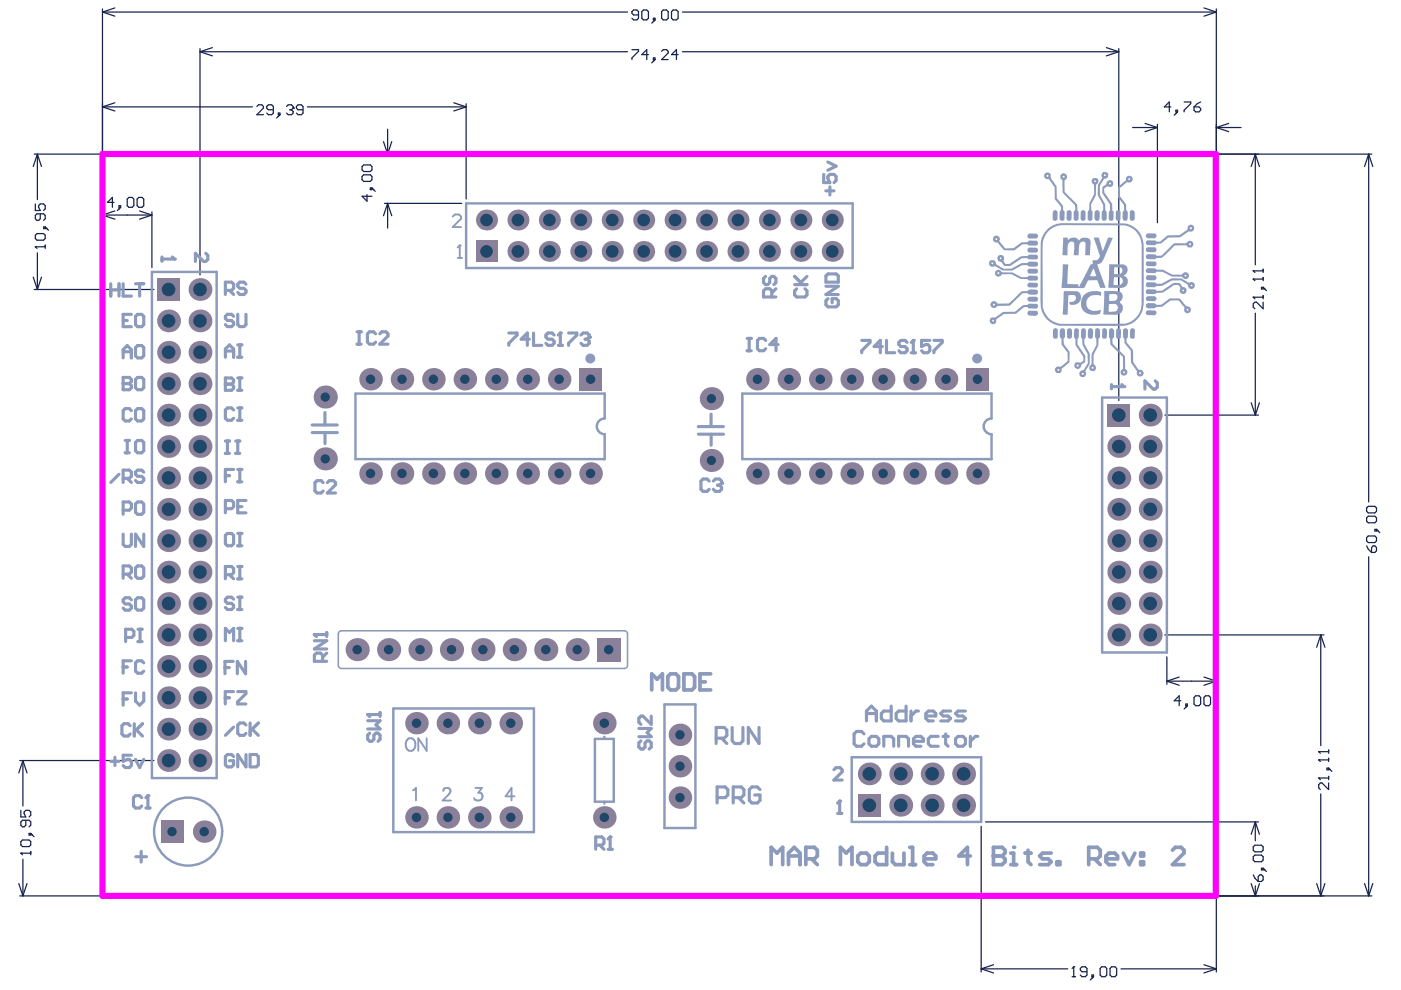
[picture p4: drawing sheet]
<svg xmlns="http://www.w3.org/2000/svg" width="297mm" height="210mm" viewBox="0 0 297 210" stroke-linecap="round" stroke-linejoin="round" font-family="sans-serif">
<circle cx="35.7" cy="161.2" r="2.42" fill="#8b8099"/>
<circle cx="35.7" cy="161.3" r="1.44" fill="#1f4769"/>
<circle cx="35.7" cy="154.6" r="2.42" fill="#8b8099"/>
<circle cx="35.7" cy="154.6" r="1.44" fill="#1f4769"/>
<circle cx="35.7" cy="147.9" r="2.42" fill="#8b8099"/>
<circle cx="35.7" cy="147.9" r="1.44" fill="#1f4769"/>
<circle cx="35.7" cy="141.3" r="2.42" fill="#8b8099"/>
<circle cx="35.7" cy="141.3" r="1.44" fill="#1f4769"/>
<circle cx="35.7" cy="134.6" r="2.42" fill="#8b8099"/>
<circle cx="35.7" cy="134.6" r="1.44" fill="#1f4769"/>
<path d="M34.1 173.9h4.8v4.8h-4.8z" fill-rule="evenodd" fill="#8b8099"/>
<circle cx="36.5" cy="176.3" r="1" fill="#1f4769"/>
<circle cx="42.4" cy="154.6" r="2.42" fill="#8b8099"/>
<circle cx="42.4" cy="154.6" r="1.44" fill="#1f4769"/>
<circle cx="42.4" cy="161.2" r="2.42" fill="#8b8099"/>
<circle cx="42.4" cy="161.3" r="1.44" fill="#1f4769"/>
<circle cx="42.4" cy="147.9" r="2.42" fill="#8b8099"/>
<circle cx="42.4" cy="147.9" r="1.44" fill="#1f4769"/>
<circle cx="42.4" cy="141.3" r="2.42" fill="#8b8099"/>
<circle cx="42.4" cy="141.3" r="1.44" fill="#1f4769"/>
<circle cx="42.4" cy="134.6" r="2.42" fill="#8b8099"/>
<circle cx="42.4" cy="134.6" r="1.44" fill="#1f4769"/>
<circle cx="42.4" cy="128" r="2.42" fill="#8b8099"/>
<circle cx="42.4" cy="128" r="1.44" fill="#1f4769"/>
<circle cx="43.3" cy="176.3" r="2.39" fill="#8b8099"/>
<circle cx="43.3" cy="176.3" r="1" fill="#1f4769"/>
<circle cx="75.7" cy="137.7" r="2.46" fill="#8b8099"/>
<circle cx="75.7" cy="137.7" r="1" fill="#1f4769"/>
<circle cx="82.4" cy="137.7" r="2.46" fill="#8b8099"/>
<circle cx="82.4" cy="137.7" r="1" fill="#1f4769"/>
<circle cx="88.3" cy="173.3" r="2.39" fill="#8b8099"/>
<circle cx="88.3" cy="173.3" r="1" fill="#1f4769"/>
<circle cx="88.3" cy="153.3" r="2.39" fill="#8b8099"/>
<circle cx="88.3" cy="153.3" r="1" fill="#1f4769"/>
<circle cx="89.1" cy="137.7" r="2.46" fill="#8b8099"/>
<circle cx="89.1" cy="137.7" r="1" fill="#1f4769"/>
<circle cx="95" cy="173.3" r="2.39" fill="#8b8099"/>
<circle cx="95" cy="173.3" r="1" fill="#1f4769"/>
<circle cx="95" cy="153.3" r="2.39" fill="#8b8099"/>
<circle cx="95" cy="153.3" r="1" fill="#1f4769"/>
<circle cx="95.7" cy="137.7" r="2.46" fill="#8b8099"/>
<circle cx="95.7" cy="137.7" r="1" fill="#1f4769"/>
<circle cx="101.6" cy="173.3" r="2.39" fill="#8b8099"/>
<circle cx="101.6" cy="173.3" r="1" fill="#1f4769"/>
<circle cx="101.6" cy="153.3" r="2.39" fill="#8b8099"/>
<circle cx="101.6" cy="153.3" r="1" fill="#1f4769"/>
<circle cx="102.4" cy="137.7" r="2.46" fill="#8b8099"/>
<circle cx="102.4" cy="137.7" r="1" fill="#1f4769"/>
<circle cx="108.3" cy="173.3" r="2.39" fill="#8b8099"/>
<circle cx="108.3" cy="173.3" r="1" fill="#1f4769"/>
<circle cx="108.3" cy="153.3" r="2.39" fill="#8b8099"/>
<circle cx="108.3" cy="153.3" r="1" fill="#1f4769"/>
<circle cx="109.1" cy="137.7" r="2.46" fill="#8b8099"/>
<circle cx="109.1" cy="137.7" r="1" fill="#1f4769"/>
<circle cx="115.7" cy="137.7" r="2.46" fill="#8b8099"/>
<circle cx="115.7" cy="137.7" r="1" fill="#1f4769"/>
<circle cx="122.4" cy="137.7" r="2.46" fill="#8b8099"/>
<circle cx="122.4" cy="137.7" r="1" fill="#1f4769"/>
<circle cx="128.1" cy="153.3" r="2.39" fill="#8b8099"/>
<circle cx="128.1" cy="153.3" r="1" fill="#1f4769"/>
<circle cx="128.1" cy="173.3" r="2.39" fill="#8b8099"/>
<circle cx="128.1" cy="173.3" r="1" fill="#1f4769"/>
<path d="M126.6 135.3h4.9v4.9h-4.9z" fill-rule="evenodd" fill="#8b8099"/>
<circle cx="129" cy="137.7" r="1" fill="#1f4769"/>
<circle cx="35.7" cy="128" r="2.42" fill="#8b8099"/>
<circle cx="35.7" cy="128" r="1.44" fill="#1f4769"/>
<circle cx="35.7" cy="68" r="2.42" fill="#8b8099"/>
<circle cx="35.7" cy="68" r="1.44" fill="#1f4769"/>
<circle cx="35.7" cy="121.3" r="2.42" fill="#8b8099"/>
<circle cx="35.7" cy="121.3" r="1.44" fill="#1f4769"/>
<circle cx="35.7" cy="74.7" r="2.42" fill="#8b8099"/>
<circle cx="35.7" cy="74.7" r="1.44" fill="#1f4769"/>
<circle cx="35.7" cy="114.6" r="2.42" fill="#8b8099"/>
<circle cx="35.7" cy="114.6" r="1.44" fill="#1f4769"/>
<circle cx="35.7" cy="94.7" r="2.42" fill="#8b8099"/>
<circle cx="35.7" cy="94.7" r="1.44" fill="#1f4769"/>
<circle cx="35.7" cy="108" r="2.42" fill="#8b8099"/>
<circle cx="35.7" cy="108" r="1.44" fill="#1f4769"/>
<circle cx="35.7" cy="101.3" r="2.42" fill="#8b8099"/>
<circle cx="35.7" cy="101.3" r="1.44" fill="#1f4769"/>
<path d="M33.3 58.9h4.9v4.9h-4.9z" fill-rule="evenodd" fill="#8b8099"/>
<circle cx="35.7" cy="61.4" r="1.44" fill="#1f4769"/>
<circle cx="35.7" cy="88" r="2.42" fill="#8b8099"/>
<circle cx="35.7" cy="88" r="1.44" fill="#1f4769"/>
<circle cx="35.7" cy="81.4" r="2.42" fill="#8b8099"/>
<circle cx="35.7" cy="81.4" r="1.44" fill="#1f4769"/>
<circle cx="42.4" cy="121.3" r="2.42" fill="#8b8099"/>
<circle cx="42.4" cy="121.3" r="1.44" fill="#1f4769"/>
<circle cx="42.4" cy="114.6" r="2.42" fill="#8b8099"/>
<circle cx="42.4" cy="114.6" r="1.44" fill="#1f4769"/>
<circle cx="42.4" cy="108" r="2.42" fill="#8b8099"/>
<circle cx="42.4" cy="108" r="1.44" fill="#1f4769"/>
<circle cx="42.4" cy="101.3" r="2.42" fill="#8b8099"/>
<circle cx="42.4" cy="101.3" r="1.44" fill="#1f4769"/>
<circle cx="105.2" cy="100.4" r="2.39" fill="#8b8099"/>
<circle cx="105.2" cy="100.4" r="1" fill="#1f4769"/>
<circle cx="98.6" cy="100.4" r="2.39" fill="#8b8099"/>
<circle cx="98.6" cy="100.4" r="1" fill="#1f4769"/>
<circle cx="85.2" cy="100.4" r="2.39" fill="#8b8099"/>
<circle cx="85.2" cy="100.4" r="1" fill="#1f4769"/>
<circle cx="78.6" cy="100.4" r="2.39" fill="#8b8099"/>
<circle cx="78.6" cy="100.4" r="1" fill="#1f4769"/>
<circle cx="118.6" cy="100.4" r="2.39" fill="#8b8099"/>
<circle cx="118.6" cy="100.4" r="1" fill="#1f4769"/>
<circle cx="125.2" cy="100.4" r="2.39" fill="#8b8099"/>
<circle cx="125.2" cy="100.4" r="1" fill="#1f4769"/>
<circle cx="91.9" cy="100.4" r="2.39" fill="#8b8099"/>
<circle cx="91.9" cy="100.4" r="1" fill="#1f4769"/>
<circle cx="111.9" cy="100.4" r="2.39" fill="#8b8099"/>
<circle cx="111.9" cy="100.4" r="1" fill="#1f4769"/>
<circle cx="69" cy="97.3" r="2.46" fill="#8b8099"/>
<circle cx="69" cy="97.3" r=".98" fill="#1f4769"/>
<circle cx="42.4" cy="94.7" r="2.42" fill="#8b8099"/>
<circle cx="42.4" cy="94.7" r="1.44" fill="#1f4769"/>
<circle cx="42.4" cy="88" r="2.42" fill="#8b8099"/>
<circle cx="42.4" cy="88" r="1.44" fill="#1f4769"/>
<circle cx="69" cy="84.2" r="2.46" fill="#8b8099"/>
<circle cx="69" cy="84.2" r=".98" fill="#1f4769"/>
<circle cx="42.4" cy="81.4" r="2.42" fill="#8b8099"/>
<circle cx="42.4" cy="81.4" r="1.44" fill="#1f4769"/>
<circle cx="78.6" cy="80.4" r="2.39" fill="#8b8099"/>
<circle cx="78.6" cy="80.4" r="1" fill="#1f4769"/>
<circle cx="85.2" cy="80.4" r="2.39" fill="#8b8099"/>
<circle cx="85.2" cy="80.4" r="1" fill="#1f4769"/>
<circle cx="98.6" cy="80.4" r="2.39" fill="#8b8099"/>
<circle cx="98.6" cy="80.4" r="1" fill="#1f4769"/>
<circle cx="118.6" cy="80.4" r="2.39" fill="#8b8099"/>
<circle cx="118.6" cy="80.4" r="1" fill="#1f4769"/>
<circle cx="91.9" cy="80.4" r="2.39" fill="#8b8099"/>
<circle cx="91.9" cy="80.4" r="1" fill="#1f4769"/>
<path d="M122.8 78h4.8v4.8h-4.8z" fill-rule="evenodd" fill="#8b8099"/>
<circle cx="125.2" cy="80.4" r="1" fill="#1f4769"/>
<circle cx="111.9" cy="80.4" r="2.39" fill="#8b8099"/>
<circle cx="111.9" cy="80.4" r="1" fill="#1f4769"/>
<circle cx="105.2" cy="80.4" r="2.39" fill="#8b8099"/>
<circle cx="105.2" cy="80.4" r="1" fill="#1f4769"/>
<circle cx="42.4" cy="74.7" r="2.42" fill="#8b8099"/>
<circle cx="42.4" cy="74.7" r="1.44" fill="#1f4769"/>
<circle cx="42.4" cy="68" r="2.42" fill="#8b8099"/>
<circle cx="42.4" cy="68" r="1.44" fill="#1f4769"/>
<circle cx="42.4" cy="61.4" r="2.42" fill="#8b8099"/>
<circle cx="42.4" cy="61.4" r="1.44" fill="#1f4769"/>
<circle cx="109.8" cy="53.3" r="2.23" fill="#8b8099"/>
<circle cx="109.8" cy="53.3" r="1.34" fill="#1f4769"/>
<path d="M100.9 51.1h4.5v4.4h-4.5z" fill-rule="evenodd" fill="#8b8099"/>
<circle cx="103.1" cy="53.3" r="1.34" fill="#1f4769"/>
<circle cx="116.5" cy="53.3" r="2.23" fill="#8b8099"/>
<circle cx="116.5" cy="53.3" r="1.34" fill="#1f4769"/>
<circle cx="123.1" cy="53.3" r="2.23" fill="#8b8099"/>
<circle cx="123.1" cy="53.3" r="1.34" fill="#1f4769"/>
<circle cx="109.8" cy="46.6" r="2.23" fill="#8b8099"/>
<circle cx="109.8" cy="46.6" r="1.34" fill="#1f4769"/>
<circle cx="103.1" cy="46.6" r="2.23" fill="#8b8099"/>
<circle cx="103.1" cy="46.6" r="1.34" fill="#1f4769"/>
<circle cx="116.5" cy="46.6" r="2.23" fill="#8b8099"/>
<circle cx="116.5" cy="46.6" r="1.34" fill="#1f4769"/>
<circle cx="123.1" cy="46.6" r="2.23" fill="#8b8099"/>
<circle cx="123.1" cy="46.6" r="1.34" fill="#1f4769"/>
<circle cx="144.2" cy="155.8" r="2.39" fill="#8b8099"/>
<circle cx="144.2" cy="155.8" r="1" fill="#1f4769"/>
<circle cx="144.2" cy="169.1" r="2.39" fill="#8b8099"/>
<circle cx="144.2" cy="169.1" r="1" fill="#1f4769"/>
<circle cx="144.2" cy="162.5" r="2.39" fill="#8b8099"/>
<circle cx="144.2" cy="162.5" r="1" fill="#1f4769"/>
<circle cx="160.6" cy="100.4" r="2.39" fill="#8b8099"/>
<circle cx="160.6" cy="100.4" r="1" fill="#1f4769"/>
<circle cx="167.3" cy="100.4" r="2.39" fill="#8b8099"/>
<circle cx="167.3" cy="100.4" r="1" fill="#1f4769"/>
<circle cx="173.9" cy="100.4" r="2.39" fill="#8b8099"/>
<circle cx="173.9" cy="100.4" r="1" fill="#1f4769"/>
<circle cx="180.6" cy="100.4" r="2.39" fill="#8b8099"/>
<circle cx="180.6" cy="100.4" r="1" fill="#1f4769"/>
<circle cx="184.3" cy="164.1" r="2.42" fill="#8b8099"/>
<circle cx="184.3" cy="164.1" r="1.44" fill="#1f4769"/>
<path d="M181.9 168.3h4.8v4.9h-4.8z" fill-rule="evenodd" fill="#8b8099"/>
<circle cx="184.3" cy="170.7" r="1.44" fill="#1f4769"/>
<circle cx="191" cy="170.7" r="2.42" fill="#8b8099"/>
<circle cx="191" cy="170.7" r="1.44" fill="#1f4769"/>
<circle cx="191" cy="164.1" r="2.42" fill="#8b8099"/>
<circle cx="191" cy="164.1" r="1.44" fill="#1f4769"/>
<circle cx="193.9" cy="100.4" r="2.39" fill="#8b8099"/>
<circle cx="193.9" cy="100.4" r="1" fill="#1f4769"/>
<circle cx="197.6" cy="164.1" r="2.42" fill="#8b8099"/>
<circle cx="197.6" cy="164.1" r="1.44" fill="#1f4769"/>
<circle cx="197.6" cy="170.7" r="2.42" fill="#8b8099"/>
<circle cx="197.6" cy="170.7" r="1.44" fill="#1f4769"/>
<circle cx="204.3" cy="170.7" r="2.42" fill="#8b8099"/>
<circle cx="204.3" cy="170.7" r="1.44" fill="#1f4769"/>
<circle cx="204.3" cy="164.1" r="2.42" fill="#8b8099"/>
<circle cx="204.3" cy="164.1" r="1.44" fill="#1f4769"/>
<circle cx="207.2" cy="100.4" r="2.39" fill="#8b8099"/>
<circle cx="207.2" cy="100.4" r="1" fill="#1f4769"/>
<circle cx="237.2" cy="134.6" r="2.42" fill="#8b8099"/>
<circle cx="237.2" cy="134.6" r="1.44" fill="#1f4769"/>
<circle cx="237.2" cy="108" r="2.42" fill="#8b8099"/>
<circle cx="237.2" cy="108" r="1.44" fill="#1f4769"/>
<circle cx="237.2" cy="101.3" r="2.42" fill="#8b8099"/>
<circle cx="237.2" cy="101.3" r="1.44" fill="#1f4769"/>
<circle cx="237.2" cy="128" r="2.42" fill="#8b8099"/>
<circle cx="237.2" cy="128" r="1.44" fill="#1f4769"/>
<circle cx="237.2" cy="114.6" r="2.42" fill="#8b8099"/>
<circle cx="237.2" cy="114.6" r="1.44" fill="#1f4769"/>
<circle cx="237.2" cy="121.3" r="2.42" fill="#8b8099"/>
<circle cx="237.2" cy="121.3" r="1.44" fill="#1f4769"/>
<circle cx="243.9" cy="134.6" r="2.42" fill="#8b8099"/>
<circle cx="243.9" cy="134.6" r="1.44" fill="#1f4769"/>
<circle cx="243.9" cy="128" r="2.42" fill="#8b8099"/>
<circle cx="243.9" cy="128" r="1.44" fill="#1f4769"/>
<circle cx="243.9" cy="108" r="2.42" fill="#8b8099"/>
<circle cx="243.9" cy="108" r="1.44" fill="#1f4769"/>
<circle cx="243.9" cy="114.6" r="2.42" fill="#8b8099"/>
<circle cx="243.9" cy="114.6" r="1.44" fill="#1f4769"/>
<circle cx="243.9" cy="101.3" r="2.42" fill="#8b8099"/>
<circle cx="243.9" cy="101.3" r="1.44" fill="#1f4769"/>
<circle cx="243.9" cy="121.3" r="2.42" fill="#8b8099"/>
<circle cx="243.9" cy="121.3" r="1.44" fill="#1f4769"/>
<circle cx="129.8" cy="46.6" r="2.23" fill="#8b8099"/>
<circle cx="129.8" cy="46.6" r="1.34" fill="#1f4769"/>
<circle cx="129.8" cy="53.3" r="2.23" fill="#8b8099"/>
<circle cx="129.8" cy="53.3" r="1.34" fill="#1f4769"/>
<circle cx="136.5" cy="46.6" r="2.23" fill="#8b8099"/>
<circle cx="136.5" cy="46.6" r="1.34" fill="#1f4769"/>
<circle cx="136.5" cy="53.3" r="2.23" fill="#8b8099"/>
<circle cx="136.5" cy="53.3" r="1.34" fill="#1f4769"/>
<circle cx="143.1" cy="53.3" r="2.23" fill="#8b8099"/>
<circle cx="143.1" cy="53.3" r="1.34" fill="#1f4769"/>
<circle cx="143.1" cy="46.6" r="2.23" fill="#8b8099"/>
<circle cx="143.1" cy="46.6" r="1.34" fill="#1f4769"/>
<circle cx="149.8" cy="53.3" r="2.23" fill="#8b8099"/>
<circle cx="149.8" cy="53.3" r="1.34" fill="#1f4769"/>
<circle cx="149.8" cy="46.6" r="2.23" fill="#8b8099"/>
<circle cx="149.8" cy="46.6" r="1.34" fill="#1f4769"/>
<circle cx="150.8" cy="84.5" r="2.46" fill="#8b8099"/>
<circle cx="150.8" cy="84.5" r=".98" fill="#1f4769"/>
<circle cx="150.8" cy="97.6" r="2.46" fill="#8b8099"/>
<circle cx="150.8" cy="97.6" r=".98" fill="#1f4769"/>
<circle cx="156.5" cy="46.6" r="2.23" fill="#8b8099"/>
<circle cx="156.5" cy="46.6" r="1.34" fill="#1f4769"/>
<circle cx="156.5" cy="53.3" r="2.23" fill="#8b8099"/>
<circle cx="156.5" cy="53.3" r="1.34" fill="#1f4769"/>
<circle cx="160.6" cy="80.4" r="2.39" fill="#8b8099"/>
<circle cx="160.6" cy="80.4" r="1" fill="#1f4769"/>
<circle cx="163.1" cy="46.6" r="2.23" fill="#8b8099"/>
<circle cx="163.1" cy="46.6" r="1.34" fill="#1f4769"/>
<circle cx="163.1" cy="53.3" r="2.23" fill="#8b8099"/>
<circle cx="163.1" cy="53.3" r="1.34" fill="#1f4769"/>
<circle cx="187.2" cy="100.4" r="2.39" fill="#8b8099"/>
<circle cx="187.2" cy="100.4" r="1" fill="#1f4769"/>
<circle cx="200.6" cy="100.4" r="2.39" fill="#8b8099"/>
<circle cx="200.6" cy="100.4" r="1" fill="#1f4769"/>
<circle cx="237.2" cy="94.7" r="2.42" fill="#8b8099"/>
<circle cx="237.2" cy="94.7" r="1.44" fill="#1f4769"/>
<circle cx="243.9" cy="94.7" r="2.42" fill="#8b8099"/>
<circle cx="243.9" cy="94.7" r="1.44" fill="#1f4769"/>
<path d="M234.8 85.6h4.8v4.8h-4.8z" fill-rule="evenodd" fill="#8b8099"/>
<circle cx="237.2" cy="88" r="1.44" fill="#1f4769"/>
<circle cx="243.9" cy="88" r="2.42" fill="#8b8099"/>
<circle cx="243.9" cy="88" r="1.44" fill="#1f4769"/>
<circle cx="167.3" cy="80.4" r="2.39" fill="#8b8099"/>
<circle cx="167.3" cy="80.4" r="1" fill="#1f4769"/>
<circle cx="173.9" cy="80.4" r="2.39" fill="#8b8099"/>
<circle cx="173.9" cy="80.4" r="1" fill="#1f4769"/>
<circle cx="180.6" cy="80.4" r="2.39" fill="#8b8099"/>
<circle cx="180.6" cy="80.4" r="1" fill="#1f4769"/>
<circle cx="187.2" cy="80.4" r="2.39" fill="#8b8099"/>
<circle cx="187.2" cy="80.4" r="1" fill="#1f4769"/>
<circle cx="200.6" cy="80.4" r="2.39" fill="#8b8099"/>
<circle cx="200.6" cy="80.4" r="1" fill="#1f4769"/>
<circle cx="193.9" cy="80.4" r="2.39" fill="#8b8099"/>
<circle cx="193.9" cy="80.4" r="1" fill="#1f4769"/>
<path d="M204.8 78h4.8v4.8h-4.8z" fill-rule="evenodd" fill="#8b8099"/>
<circle cx="207.2" cy="80.4" r="1" fill="#1f4769"/>
<circle cx="169.8" cy="53.3" r="2.23" fill="#8b8099"/>
<circle cx="169.8" cy="53.3" r="1.34" fill="#1f4769"/>
<circle cx="176.5" cy="53.3" r="2.23" fill="#8b8099"/>
<circle cx="176.5" cy="53.3" r="1.34" fill="#1f4769"/>
<circle cx="169.8" cy="46.6" r="2.23" fill="#8b8099"/>
<circle cx="169.8" cy="46.6" r="1.34" fill="#1f4769"/>
<circle cx="176.5" cy="46.6" r="2.23" fill="#8b8099"/>
<circle cx="176.5" cy="46.6" r="1.34" fill="#1f4769"/>
<g fill="none" stroke="#18234c" stroke-width=".26">
<path d="M21.7 1.9v30.1M21.7 2.6l2.7 .8M21.7 2.6h111.4M24.4 1.7l-2.7 .9M42.4 11l2.6 .8M42.4 11h90.7M42.4 10.3v48M45 10.1l-2.6 .9M134 10.5h1.4v.4l-1.4 1.4v.3M135.4 3.2h-1.1l-.3-.4v-.3l.3-.4h.7l.4 .4v1.4l-.4 .3h-.7l-.3-.3M136.1 2.5l.3-.4h.7l.4 .4v1.4l-.4 .3h-.7l-.3-.3zM137.5 11.6h-1.4l1-1.1v2.1"/>
<path d="M138.5 3.9h.4v.3h-.4zM138.5 12.3h.4v.3h-.4zM138.9 12.6l-.7 .7M138.9 4.2l-.7 .7M140.3 10.9l.3-.4h.7l.4 .4v.3l-1.4 1.4h1.4M140.3 2.5l.3-.4h.7l.4 .4v1.4l-.4 .3h-.7l-.3-.3zM142.4 2.5l.3-.4h.7l.4 .4v1.4l-.4 .3h-.7l-.3-.3zM143.8 11.6h-1.4l1-1.1v2.1M144.7 11h92.5M144.7 2.6h113.2M234.6 10.1l2.6 .9M237.2 11l-2.6 .8"/>
<path d="M237.2 10.3v74.6M255.3 1.7l2.6 .9M257.9 1.9v30.1M257.9 2.6l-2.6 .8M7.3 32.7h13.8M7.9 32.7l.9 2.6M7.9 32.7l-.8 2.6M7.9 32.7v9.6M21.7 22.7l2.7 .8M21.7 22.7h31.8M21.7 33.3v13M24.4 21.8l-2.7 .9"/>
<path d="M54.5 22.6l.3-.4h.7l.4 .4v.3l-1.4 1.4h1.4M58 23.3h-1.1l-.3-.4v-.3l.3-.4h.7l.4 .4v1.4l-.4 .3h-.7l-.3-.3M59 24h.4v.3h-.4zM59.4 24.3l-.7 .7M60.7 22.6l.4-.4h.7l.3 .4v.3M61.4 23.3h.4M61.8 23.3l.3 .3v.4l-.3 .3h-.7l-.4-.3M62.1 22.9h.1M62.1 22.9l-.3 .4M64.2 23.3h-1l-.4-.4v-.3l.4-.4h.7l.3 .4v1.4l-.3 .3h-.7l-.4-.3M65.2 22.7h33.6M76.8 35.3l.3-.3h1.4l.4 .3v.7l-.4 .4h-1.4l-.3-.4z"/>
<path d="M76.8 37.4l.3-.3h1.4l.4 .3v.7l-.4 .4h-1.4l-.3-.4zM78.5 39.9h.4v.3h-.4zM78.9 39.9l.7 .7M81.3 30l.9 2.6M81.5 32.6h25M82.2 27.4v5.2M83.1 30l-.9 2.6M96.2 21.8l2.6 .9M98.8 22.7l-2.6 .8M98.8 22v20.2M240.1 27h5.3M242.8 26.2l2.6 .8"/>
<path d="M245.4 27l-2.6 .9M245.4 26.4v20.8M248.3 22.7h-1.4l1-1.1v2.1M249.3 23.4h.4v.3h-.4zM249.7 23.7l-.7 .7M251.1 21.6h1.4v.4l-1.4 1.4v.3M253.2 22.7h1l.4 .3v.4l-.4 .3h-.7l-.3-.3zM254.6 21.6l-.7 .4-.7 .7M257.9 27l2.6 .9M257.9 27h5.2M258.5 32.7h32.4M260.5 26.2l-2.6 .8"/>
<path d="M266.1 32.7v23.5M266.1 32.7l.9 2.6M266.1 32.7l-.8 2.6M290.2 32.7l.9 2.6M290.2 32.7l-.9 2.6M290.2 32.7v73.7M7.1 58.8l.8 2.6M7.5 52.3h.1M7.5 43.2v1.4h1l-.3-.7v-.3l.3-.4h.7l.4 .4v.7l-.4 .3M7.5 52.3h2.1M7.5 52.3l.3 .4M7.8 49.5h1.4l.4 .4v.7l-.4 .3h-1.4l-.3-.3v-.7z"/>
<path d="M7.9 53.6v7.8M8.5 45.3v1.1l-.3 .3h-.4l-.3-.3v-.7l.3-.4h1.4l.4 .4v.7l-.4 .3M8.8 58.8l-.9 2.6M9.2 48.1h.4v.4h-.4zM9.6 52v.7M9.6 48.1l.7 .7M21.7 45.6l2.7 .9M21.7 45.6h10.5M24.2 42.9h-1.4l1-1v2.1M24.4 44.7l-2.7 .9M25.2 43.6h.4v.4h-.4zM25.6 44l-.7 .7"/>
<path d="M27 42.2l.3-.3h.7l.4 .3v1.4l-.4 .4h-.7l-.3-.4zM29.1 42.2l.3-.3h.7l.4 .3v1.4l-.4 .4h-.7l-.3-.4zM29.6 44.7l2.6 .9M32.2 45.6l-2.6 .9M32.2 44.9v11.8M77.8 41.3v1.4l-1-1.1h2.1M81.5 43.1h16.4M82.2 43.1l.9 2.6M82.2 43.1l-.9 2.6M82.2 43.1v5.3M265.7 59.2h.1M265.7 57.4h.1"/>
<path d="M265.7 59.2h2.1M265.7 59.2l.4 .3M265.7 57.4h2.1M265.7 57.4l.4 .4M267.8 57.1v.7M267.8 58.8v.7M7.3 61.4h25.3M265.7 63h.1M265.7 63h2.1M265.7 63l.4 .4M266.1 66.4v21.6M267.5 60.9h.3v.4h-.3z"/>
<path d="M267.8 62.7v.7M267.8 64.1v1.4l-1.4-1.4h-.3l-.4 .3v.7l.4 .4M267.8 60.9l.7 .7M247 88h19.8M265.3 85.4l.8 2.6M267 85.4l-.9 2.6M289.7 115.7l.4 .7 .7 .7M290.1 107.4h1.4l.3 .3v.7l-.3 .3h-1.4l-.4-.3v-.7zM290.1 109.4h1.4l.3 .4v.7l-.3 .3h-1.4l-.4-.3v-.7zM290.1 113.6h1.4l.3 .4v.7l-.3 .3h-1.4l-.4-.3v-.7zM290.2 118.1v71.9M291.1 115.7h.4l.3 .4v.7l-.3 .3h-.7v-1z"/>
<path d="M291.5 112.2h.3v.4h-.3zM291.8 112.2l.7 .7M247 134.6h33.7M247.4 139.3v5.8M280 134.6l.9 2.6M280 134.6l-.8 2.6M280 134.6v23.5M247.4 144.4l2.6 .9M247.4 144.4h10.5M250 143.5l-2.6 .9M250.4 148.6h-1.4l1-1.1v2.1M251.4 149.3h.4v.3h-.4z"/>
<path d="M251.8 149.6l-.7 .7M253.2 147.9l.3-.4h.7l.4 .4v1.4l-.4 .3h-.7l-.3-.3zM255.3 143.5l2.6 .9M255.6 147.5h.7l.4 .4v1.4l-.4 .3h-.7l-.3-.3v-1.4zM257.9 143.8v45.5M257.9 144.4l-2.6 .9M279.6 159.4h.1M279.6 159.4h2.1M279.6 159.4l.3 .3M281.7 159v.7M4.2 161.2h28.4M4.4 171.8v1.4h1.1l-.4-.7v-.3l.4-.4h.7l.3 .4v.7l-.3 .3"/>
<path d="M4.4 178.5l.4-.4h1.4l.3 .4v.6l-.3 .4h-1.4l-.4-.4zM4.9 161.2l.8 2.7M4.9 161.2l-.9 2.7M4.9 161.2v9.7M5.5 173.9v1.1l-.4 .3h-.3l-.4-.3v-.7l.4-.4h1.4l.3 .4v.7l-.3 .3M6.2 176.7h.3v.4h-.3zM6.5 176.7l.7 .7M208 175.2v30.9M209 174.3h57.8M265.7 179.6l.4-.4h1.4l.3 .4v.7l-.3 .3h-1.4l-.4-.3zM266.1 174.3l.9 2.6M266.1 174.3l-.8 2.6"/>
<path d="M266.1 174.3v4M279.6 165h.1M279.6 161.1h.1M279.6 165h2.1M279.6 165l.3 .3M279.6 161.1h2.1M279.6 161.1l.3 .4M280 168.3v21.7M281.3 162.9h.4v.3h-.4zM281.7 160.8v.7M281.7 164.6v.7M281.7 166v1.4l-1.4-1.4h-.4l-.3 .4v.7l.3 .3"/>
<path d="M281.7 162.9l.7 .7M4 187.3l.9 2.7M4.2 190h16.9M4.4 180.9h.1M4.4 180.9h2.1M4.4 180.9l.4 .3M4.9 182.2v7.8M5.7 187.3l-.8 2.7M6.5 180.5v.7M257.9 190.6v15.5M265.3 187.4l.8 2.6M265.7 185.5l.4 .7 .7 .7"/>
<path d="M265.7 181.7l.4-.4h1.4l.3 .4v.7l-.3 .3h-1.4l-.4-.3zM266.1 187.8v2.2M266.8 185.8l.3-.3h.4l.3 .3v.7l-.3 .4h-.7zM267 187.4l-.9 2.6M267.5 184.1h.3v.3h-.3zM267.8 184.1l.7 .7M279.2 187.3l.8 2.7M280.9 187.3l-.9 2.7M289.3 187.3l.9 2.7M290.9 190h-89.8M291.1 187.3l-.9 2.7M208 205.4l2.7 .9"/>
<path d="M208 205.4h18.4M210.7 204.5l-2.7 .9M227.3 207.1h.7M227.7 205h.1M227.7 205v2.1M227.7 205l-.4 .3M230.5 206h-1.1l-.3-.3v-.4l.3-.3h.7l.4 .3v1.4l-.4 .4h-.7l-.3-.4M231.5 206.7h.4v.4h-.4zM231.9 207.1l-.7 .7M233.3 205.3l.3-.3h.7l.3 .3v1.4l-.3 .4h-.7l-.3-.4zM235.3 205.3l.4-.3h.7l.3 .3v1.4l-.3 .4h-.7l-.4-.4zM237.7 205.4h20.2"/>
<path d="M255.3 204.5l2.6 .9M257.9 205.4l-2.6 .9"/>
</g>
<path d="M21.7 32.6h236.1v157.4h-236.1z" fill="none" stroke="#f0f" stroke-width="1.3"/>
<g fill="#8c9bbc">
<path d="M236.7 44.7l.4-.2 .4 .2 .1 1.8a.51 .51 0 0 1-.9 .1l-.2-.3z"/>
<path d="M239.6 44.8l.1-.1a.68 .68 0 0 1 .8 .1 .68 .68 0 0 1 .1 .8v.5a.55 .55 0 0 1-.5 .7 .55 .55 0 0 1-.6-.6z"/>
<path d="M232.3 44.7l.5-.1 .3 .2 .1 .3-.1 1.4-.2 .3h-.3h-.3l-.3-.6 .1-1.3z"/>
<path d="M243 49.7l.2-.2h.5l1.3 .1a.58 .58 0 0 1 .1 .7 .58 .58 0 0 1-.7 .2h-1.1l-.3-.2z"/>
<path d="M243 52.7l.4-.3h1.1a.54 .54 0 0 1 .7 .4 .54 .54 0 0 1-.4 .7l-1.6-.1-.3-.2z"/>
<path d="M243 55.7l.2-.3 1.8 .1 .2 .2v.5l-.4 .3-1.6-.1-.3-.3z"/>
<path d="M243 58.6l.4-.3 1.5 .1a.56 .56 0 0 1 .3 .6 .56 .56 0 0 1-.5 .4h-1.4l-.4-.3z"/>
<path d="M243 63a1.38 1.38 0 0 1 1.4-.2 .55 .55 0 0 1 .8 .4 .55 .55 0 0 1-.5 .7l-1.5-.1-.3-.3z"/>
<path d="M229.8 62.6l.9-.6 .8-.3a3.1 3.1 0 0 1 2 .3l-.1 .7-.7-.2-1 .1a1.67 1.67 0 0 0-1.4 1.4 1.81 1.81 0 0 0 .5 1.5l.9 .4 1.7-.2v.3a.52 .52 0 0 1-.4 .6l-1.8 .1-.7-.2a2.45 2.45 0 0 1-1.3-1.8l.1-1.4z"/>
<path d="M243 66.1l.4-.3h1.5a.54 .54 0 0 1 .3 .7 .54 .54 0 0 1-.7 .3h-1.3l-.3-.3z"/>
<path d="M233.8 69.7l.4-.2 .4 .2 .1 .3v1.5l-.2 .3h-.6l-.2-.4z"/>
<path d="M230.9 69.7l.3-.1 .4 .2 .2 .3-.1 1.4-.2 .3-.7-.1a2.2 2.2 0 0 1 .1-2z"/>
<path d="M236.7 69.8l.3-.2h.4l.2 .3v1.7a.58 .58 0 0 1-1-.2z"/>
<path d="M239.8 69.7l.4-.1 .4 .3v1.7l-.4 .2h-.4l-.2-.4v-1.5z"/>
<path d="M229.3 44.7l.4-.2 .5 .5v1.5l-.6 .3-.4-.2-.1-.3v-1.4z"/>
<path d="M225.4 50.4h1v.5a1.42 1.42 0 0 1 2.3 0h.1l.8-.5h1a1.09 1.09 0 0 1 .6 1.4l-.1 2.3h-1l.1-2.4-.3-.5a1.02 1.02 0 0 0-1.2 1.3v1.6h-1v-2.6l-.4-.3a1.02 1.02 0 0 0-1 1.3v1.5l-1 .1z"/>
<path d="M225.5 61.8h2.9a1.59 1.59 0 0 1 .6 2.1 1.59 1.59 0 0 1-2.2 .6v-.5a1.01 1.01 0 0 0 1.3-1.1l-.3-.4-1.3 .2-.1 4h-1z"/>
<path d="M226.4 69.7l.3-.1 .5 .1 .1 .5v1.3a.58 .58 0 0 1-1 .2l-.1-.3v-1.4z"/>
<path d="M226.2 44.8a.65 .65 0 0 1 .9 0l.1 1.7a.54 .54 0 0 1-.9 .2l-.2-.4z"/>
<path d="M223.5 69.7l.3-.2 .4 .2v1.9a.56 .56 0 0 1-.9 0v-1.7z"/>
<path d="M223.2 44.8l.5-.3 .5 .3v1.8l-.2 .1a.53 .53 0 0 1-.8-.3z"/>
<path d="M218 52.7l.3-.2h1.4l.3 .2v.6l-.1 .2-1.2 .1a.66 .66 0 0 1-.9-.6z"/>
<path d="M218 65.9h1.8a.58 .58 0 0 1 .3 .6 .58 .58 0 0 1-.5 .5l-1.4-.1-.4-.4z"/>
<path d="M218 57.1l.3-.2 1.4 .1 .3 .1v.7l-.5 .2h-1.3l-.4-.5z"/>
<path d="M218 60h1.8l.2 .1v.6l-.3 .3-1.6-.1-.3-.5z"/>
<path d="M218 49.7l.4-.2 1.4 .1 .2 .2v.5l-.4 .3-1.5-.1-.3-.4z"/>
<path d="M218 63h1.9l.2 .3-.1 .4-.4 .3-1.4-.1-.4-.5z"/>
<path d="M233.8 36.6h.9l.3 .4-.2 .7a1.7 1.7 0 0 0-1.3 1.1l-.3 .7v1.8l1.1 1.9 .1 1.4a2.27 2.27 0 0 1 0 2.1l-.2 .1a.68 .68 0 0 1-.6-.9 1.14 1.14 0 0 1 .3-1.3v-1.2l-1.2-2.1 .1-2.1 .9-1.4-.2-.6zM234.1 37v.3h.3l-.1-.3z"/>
<path d="M238.8 37.6a.73 .73 0 0 1 1-.2 .73 .73 0 0 1 .2 .9 .73 .73 0 0 1-.9 .3l-1.5 1.1-.2 .3 .1 1.7 1.2 1.5 .1 1.3 .3 .6v1.4l-.2 .3h-.4l-.4-.2a2.41 2.41 0 0 1 .1-1.9l.1-.1v-1.2l-1.3-1.7 .1-2.1 1.6-1.3zM239.2 37.9l.1 .3 .3-.1-.1-.3z"/>
<path d="M231.7 37.8h.9a.78 .78 0 0 1-.2 1.3l-.1 2.3-.7 1.3a2.06 2.06 0 0 0-.2 1.9l.2 .4v1.6l-.5 .2-.5-.3v-1.6l.3-.6 .1-1.3 1-1.9-.1-1.9a.81 .81 0 0 1-.2-1.4zM232.1 38.2l-.1 .4 .3-.1-.1-.3z"/>
<path d="M234.8 38.4a.68 .68 0 0 1 .8-.2 .68 .68 0 0 1 .4 .6v.5a1.01 1.01 0 0 1-1.3 .2l-.6 .4v.9l1.7 2.5v1.3l.3 .4v1.6l-.2 .2-.7-.1-.1-.4v-1.4l.3-.3-.1-1.3-1.6-2.4v-1.2l.8-.6zM235.1 38.9l.2 .2 .3-.2-.3-.2z"/>
<path d="M243 51.2l.4-.2h1.6l.4 .3 .6-.1 1.5-1.3h2.6l1.6-1.2 .1-.7 .2-.2a.71 .71 0 0 1 1.2 .4l-.1 .5-.3 .4h-.8l-.8 .5a2.38 2.38 0 0 1-2.3 .7l-1.3 .1-1.4 1.2-1 .1-.4 .3h-1.6l-.2-.2zM252.2 48.3a.24 .24 0 0 0 .2 .3 .24 .24 0 0 0 .3-.2l-.2-.2z"/>
<path d="M243.2 54l1.7-.1 .2 .3h1.2l2.6-2.6h2.5l.8-.6a.73 .73 0 0 1 .8 .6v.5a.84 .84 0 0 1-1.5-.1h-2.5l-1.9 2.1-.9 .6h-1.1l-.3 .3-1.6-.1-.3-.4zM252 51.7l.3 .3 .2-.3-.1-.1z"/>
<path d="M225.3 56.1h1.2l-.2 4.1 2.3 .1 .2 .5 2-3.8a1.28 1.28 0 0 1 .9-1.1l-.1-.6 1-.1 .6-.9-1.3-3.9 .8-.1 .3 .2 .8 2.7 1.2-2.8h.9l-2 4.7-.5 .7-.8 .3 1.8 4.9-1.1 .1-.7-1.7h-1.9l-.8 1.6-.2 .1h-4.4l-.2-.1zM231.7 57.1l-.6 1.4h1.3l-.5-1.5z"/>
<path d="M243 57.1l.4-.2h1.5a1.39 1.39 0 0 0 1.5 .3l1.3 .6a1.94 1.94 0 0 0 1.8 .4h1.1a.76 .76 0 0 1 1.3-.3 .76 .76 0 0 1-.4 1.3l-.4-.1-.7-.4-2.1-.1-1.3-.7a2.06 2.06 0 0 0-1.7-.3l-.4 .3h-1.7l-.3-.3zM251.2 58.3v.3l.4-.1-.1-.2z"/>
<path d="M221.9 48.8a4.5 4.5 0 0 1 3.2-1.5l13.3 .1a5 5 0 0 1 3 1.6 5.8 5.8 0 0 1 1.1 3.6v12.1a4.8 4.8 0 0 1-1.9 3.5l-1.1 .6-1.3 .3h-13.7a4.8 4.8 0 0 1-3.3-2.4l-.5-1.5-.1-1.5v-12.3l.5-1.5zM222.1 49.2l-.6 .9-.4 1.4v13.6a4.4 4.4 0 0 0 4.1 3.6l13.4-.1 1.3-.5 .7-.5 1-1.4 .4-1.6 .1-12.8a4.3 4.3 0 0 0-3.8-4l-13.3-.1-.7 .1-1.1 .5z"/>
<path d="M235.1 56.1l.2-.1 3 .1a1.27 1.27 0 0 1 .8 1.1 1.27 1.27 0 0 1-.8 1.2l.1 .2a.96 .96 0 0 1 .7 .8 1.42 1.42 0 0 1-1.3 1.7l-2.8-.1zM236.2 58.9l-.1 1.4 .9 .1a.99 .99 0 0 0 1.1-.8l-.2-.6-.3-.2-1.2-.1zM236.3 56.7l-.1 1.4h1.3l.3-.2a.8 .8 0 0 0 0-1.1l-.3-.1z"/>
<path d="M243 60.1l.3-.3 1.6 .1 .3 .2a3.9 3.9 0 0 0 2.8-.9l.4-.2h2.2l1.5 1a.73 .73 0 0 1 1.1 0 .73 .73 0 0 1-.2 1.1 .73 .73 0 0 1-1-.3 2.92 2.92 0 0 0-1.6-1.4l-2 .1-1.4 .8a2.53 2.53 0 0 1-1.9 .4l-.5 .2h-1.3l-.3-.3zM252.4 60.5v.1l.4 .1-.1-.3z"/>
<path d="M243 61.6l.3-.3 1.6 .1 .5 .3 1-.1 2.3-1.5 1.4-.1 .6 .8 .5 .1 .3 .4v.7a.78 .78 0 0 1-.7 .3 .78 .78 0 0 1-.7-.5l.2-.8-.6-.6h-.8l-2.5 1.7h-1.3l-.1 .2h-1.8l-.2-.2zM250.7 61.5l-.1 .1 .2 .2 .3-.2z"/>
<path d="M234.2 61.7l3.1 .1a1.28 1.28 0 0 1 .7 1.1 1.28 1.28 0 0 1-.8 1.2l.5 .3a1.35 1.35 0 0 1-.3 2.1l-.7 .2h-2.8zM235.2 64.5l-.2 1.4 .1 .2 1.4-.1a.84 .84 0 0 0 .5-.9 .84 .84 0 0 0-.7-.7zM235.2 62.4v1.3l1.2 .1a.78 .78 0 0 0 .5-.7 .78 .78 0 0 0-.4-.8z"/>
<path d="M243 64.5l.4-.2h1.4l.4 .3h1l1.6-1.2 .4-.2 1.7 .1 .5 .3a3.7 3.7 0 0 0 2 1.7l.1 .4a.77 .77 0 0 1-.6 .7 .77 .77 0 0 1-.8-.3l-.1-.5a1.57 1.57 0 0 0-.6-1.3l-.7-.6h-1.5l-1.8 1.3-1.3 .1-.4 .3h-1.3l-.4-.3zM251.6 65.6l.1 .3 .3-.2-.1-.2z"/>
<path d="M225 37a.77 .77 0 0 1 1.2 .2 .77 .77 0 0 1-.5 1.1v2.4l2.7 2.6v1.3l.2 .2 .1 .4v1.3a.55 .55 0 0 1-.6 .3 .55 .55 0 0 1-.5-.5l.1-1.5a1.07 1.07 0 0 0 0-1.5l-2.4-2.4-.1-2.7a.74 .74 0 0 1-.2-1.2zM225.4 37.3l-.1 .3 .4 .1v-.4z"/>
<path d="M221.6 36.8l.4-.2a.71 .71 0 0 1 .8 .6v.5l1.2 1.8 .1 2.5 .8 1a1.55 1.55 0 0 1 .5 1.5l.3 .3v.3v1.5l-.2 .2h-.6l-.2-.3v-1.6a1.35 1.35 0 0 0-.5-1.9l-.6-.8v-2.6l-1.2-1.6h-.6a.75 .75 0 0 1-.2-1.2zM221.9 37.2l.2 .3 .2-.2-.2-.2z"/>
<path d="M211.7 54.2a.76 .76 0 0 1 1 .1 .76 .76 0 0 1 0 1l.5 .7 .9-.1 2.5-1.6h1.3l.4-.3h1.5l.2 .2a.54 .54 0 0 1-.3 .8h-1.7l-.4-.3a3.2 3.2 0 0 0-2.1 .8l-.7 .5a2.01 2.01 0 0 1-1.9 .4l-.2-.3a1.11 1.11 0 0 0-1-.8l-.2-.4zM212 54.6l.1 .4 .2-.1v-.3z"/>
<path d="M238.1 69.9a.56 .56 0 0 1 .6-.3 .56 .56 0 0 1 .5 .4l-.1 1.5a1.09 1.09 0 0 0 .2 1.7l.9 1 .1 2.6 .5 .7a1.23 1.23 0 0 0 1.2 .9 .77 .77 0 0 1 .5 .9 .76 .76 0 0 1-.7 .5 .76 .76 0 0 1-.7-.3v-.8l-1.3-1.7-.1-2.7-1.3-1.7v-.8l-.3-.3zM241.5 79l.1 .3 .3-.1-.1-.3z"/>
<path d="M235.2 69.8a.58 .58 0 0 1 .7-.2 .58 .58 0 0 1 .3 .6v1.3l-.4 .4 .1 .9 2.6 2.7 .1 2.7a.73 .73 0 0 1 .3 1.2 .73 .73 0 0 1-1.2 0 .73 .73 0 0 1 .4-1.2v-2.5l-2.7-2.6v-1.3a1.56 1.56 0 0 1-.3-1.5zM238.1 78.8l.1 .3 .3-.1-.1-.3z"/>
<path d="M232.3 69.7l.4-.2 .4 .2 .2 .4-.1 1.3-.3 .6a2.08 2.08 0 0 1-.3 1.9l-.7 1.4-.1 1.8a.89 .89 0 0 1 .2 1.6l-.7-.1-.4-.5a.89 .89 0 0 1 .5-.9l.1-2.2 .4-.8a2.19 2.19 0 0 0 .3-2.6zM231.4 77.9l.3 .3 .2-.1-.2-.3z"/>
<path d="M229.4 69.7l.3-.1a.48 .48 0 0 1 .5 .5v1.5l-.3 .4v1l1.2 2.1-.1 2.1-.9 1.6a.75 .75 0 0 1-.4 1.2l-.5-.1-.3-.3-.1-.5 .2-.3a2.8 2.8 0 0 0 1.7-2 3.2 3.2 0 0 0-.7-2.8l-.3-.5a2.26 2.26 0 0 1-.3-1.7l-.2-.4v-1.5zM229.3 79.2l.3 .3 .2-.3-.2-.2z"/>
<path d="M227.9 69.7l.4-.1 .3 .1 .1 .3v1.5l-.2 .3-.1 1.2 1.7 2.4v1.4l-.8 .5a.77 .77 0 0 1-.9 .9 .77 .77 0 0 1-.6-1.1 .83 .83 0 0 1 1.2-.2l.7-.4v-.9l-1.4-2a2.07 2.07 0 0 1-.3-1.8l-.3-.4v-1.5zM228.3 77.4v.2l.4 .1-.1-.4z"/>
<path d="M224.9 69.8a.53 .53 0 0 1 .5-.2 .53 .53 0 0 1 .4 .4v1.4l-.3 .6 .1 1 1.2 1.7-.1 2.1-1.6 1.3-.1 .8-.4 .2h-.6a.81 .81 0 0 1-.2-1.1 .81 .81 0 0 1 1.1-.3l1.3-1 .2-.3-.1-1.7-1.2-1.7-.1-1.2-.3-.5v-1.3zM224.2 78.3l.1 .3 .3-.1v-.2z"/>
<path d="M210.7 50.2a.74 .74 0 0 1 1.1 0l.2 .5-.2 .4 1.3 1.6h.4a2.52 2.52 0 0 0 2.3-.8l.8-.5 1.2-.1 .5-.3h1.5a.61 .61 0 0 1 .1 1h-1.8l-.4-.2a2.02 2.02 0 0 0-1.5 .5l-1.2 .8h-2.1l-1.4-1.7h-.4l-.5-.3-.1-.6zM211.1 50.6v.2l.2 .1 .1-.3z"/>
<path d="M209.7 55.5a.78 .78 0 0 1 1-.4 .78 .78 0 0 1 .5 .9l1.2 .8a3.9 3.9 0 0 0 3.7-.7l.2-.1a1.59 1.59 0 0 1 1.5-.2l.5-.3h1.5a.56 .56 0 0 1 .3 .6 .56 .56 0 0 1-.6 .5l-1.3-.1-.5-.3-1.3 .2a4.3 4.3 0 0 1-4.2 .8l-1.3-.8a.77 .77 0 0 1-.9 0 .77 .77 0 0 1-.3-.9zM210.2 55.7l.1 .3h.3l-.1-.3z"/>
<path d="M211 57.6l.7-.4 .9 .5 2.2 .1 .5 .3a2.36 2.36 0 0 0 3 .3l1.4 .1a.58 .58 0 0 1 .2 .9l-1.6 .1-.5-.3-1.5-.1-1.9-1-2 .1-.2 .3-.8 .1-.4-.3zM211.5 57.8v.3h.2l.2-.2-.3-.2z"/>
<path d="M210.2 64.1l.6-.3 .7 .6 2.4-.1 2.7-2.5 1.3-.1 .1-.2a2.51 2.51 0 0 1 2 .1v.6l-.4 .3h-1.4l-.5-.3h-.9l-2.7 2.6-2.6 .1a.8 .8 0 0 1-.9 .4 .8 .8 0 0 1-.6-.8zM210.5 64.5l.1 .3 .4-.2-.2-.2z"/>
<path d="M210 67.4l.3-.1a2.06 2.06 0 0 0 1.8-.8l.8-.4h2.3l1.7-1.4 1-.1 .3-.2 1.8 .1v.7l-.3 .2h-1.6a1.02 1.02 0 0 0-1.6 .2l-1.1 .9-2.6 .1-1.6 1.1v.7a.75 .75 0 0 1-1.1 .2 .75 .75 0 0 1-.1-1.2zM210.4 67.9v.3l.4-.1-.1-.3z"/>
</g>
<g fill="none" stroke="#8c9bbc" stroke-width=".52">
<path d="M32.2 57.7h13.7v107.3h-13.7zM98.8 43.1h82v13.7h-82zM128.2 88.7v-5.3h-52.8v13.9h52.8M128.2 92.1v5.2M128.2 97.3h.1M210.2 88.7v-5.3h-52.8v13.9h52.8M210.2 92.1v5.2M210.2 97.3h.1M233.7 84.3h13.7v54h-13.7zM83.4 150.2h29.8v26.2h-29.8zM126.1 156.7h4v13.3h-4zM128.1 156.2v.5"/>
<path d="M140.9 149.3h6.5v26.3h-6.5zM128.1 170v.4M180.6 160.6h27.4v13.7h-27.4z"/>
</g>
<g fill="none" stroke="#8c9bbc" stroke-width=".66">
<path d="M174.6 37v1.7h1.4l-.5-.9v-.4l.5-.4h.8l.5 .4v.9l-.5 .4M175.5 34.4l1.8 .8-1.8 .9M176 39.6v1.7M162.3 58.6l-.4 .4v.9l.4 .4h.5l.4-.4v-.9l.4-.4h.5l.4 .4v.9l-.4 .4M168.5 58.6l1.7 1.7M171.1 58.6l-1.3 1.3M175.1 40.5h1.7M175.1 58.5l.5-.4h1.7l.4 .4v1.3h-2.6zM163.6 63v-1.3l-.4-.5h-.9l-.4 .5v1.3h2.6M164.5 61.2l-.9 .9M168.5 60.3h2.6M168.9 61.2l-.4 .5v.8l.4 .5h1.8l.4-.5v-.8l-.4-.5"/>
<path d="M175.1 60.7h2.6l-2.6 1.7h2.6M175.6 63.3l-.5 .5v.8l.5 .5h1.7l.4-.5v-.8l-.4-.5h-.9v.9M66.2 90.1h5.3M66.2 91.7h5.3M68.9 87.5v2.6M68.9 91.7v2.4M148 90.4h5.4M148.1 92.1h5.3M150.8 87.8v2.6M150.8 92.1v2.3M27.9 127.2l-.5-.5h-.9l-.4 .5v.4l.4 .5h.9l.5 .4v.4l-.5 .5h-.9l-.4-.5M28.7 127.2l.5-.5h.8l.5 .5v1.7l-.5 .5h-.8l-.5-.5z"/>
</g>
<path d="M71.7 134.4v6.7M72.4 133.7h60M133 134.4v6.7M72.4 141.7h60" fill="none" stroke="#8c9bbc" stroke-width=".33"/>
<path d="M138.2 146.3v-3.4l1.1 1.1 1.2-1.1v3.4M141.6 143.4l.6-.5h1.1l.6 .5v2.3l-.6 .6h-1.1l-.6-.6zM145 142.9h1.7l.6 .5v2.3l-.6 .6h-1.7zM148.4 144.6h1.1M150.7 142.9h-2.3v3.4h2.3" fill="none" stroke="#8c9bbc" stroke-width=".78"/>
<path d="M97 54.7h.9M97.5 52v2.7M86.3 156.9a.98 .98 0 0 1 1.1-.3 .98 .98 0 0 1 .7 .9 1.17 1.17 0 0 1-.3 1.3 1.17 1.17 0 0 1-1.3 .3 1.65 1.65 0 0 1-.2-2.2zM90.5 156.5v2.7l-1.8-2.7v2.7M87.6 167.6l.6-.5v2.6M94 167.7l.2-.5 .8-.1a.65 .65 0 0 1 .4 1l-1.5 1.6h1.7M100.8 167.1h1.4l-.8 1a.86 .86 0 0 1 .9 1 .86 .86 0 0 1-1.1 .6l-.4-.1-.3-.4M109.1 168.8h-1.9l1.3-1.7v2.6" fill="none" stroke="#8c9bbc" stroke-width=".4"/>
<circle cx="97.5" cy="52" r=".2" fill="#8c9bbc"/>
<path d="M96 45.9l.4-.4h.9l.5 .4v.5l-1.8 1.7h1.8M97.5 52l-.5 .5" fill="none" stroke="#8c9bbc" stroke-width=".4"/>
<path d="M34.3 54.5v.9M34.3 54.9h2.7M43.6 53.7l.5 .4v.9l-.5 .4h-.4l-1.8-1.7v1.7M28.8 181.6h2.3M29.9 180.5v2.3" fill="none" stroke="#8c9bbc" stroke-width=".66"/>
<circle cx="37" cy="54.9" r=".33" fill="#8c9bbc"/>
<path d="M36.5 54.5l.5 .4M177.6 172.5h.9M178 169.8v2.7" fill="none" stroke="#8c9bbc" stroke-width=".66"/>
<circle cx="178" cy="169.8" r=".33" fill="#8c9bbc"/>
<path d="M151.8 156.5h1.7l.6-.6v-1.1l-.6-.6h-1.7v3.4M153 156.5l1.1 1.1M155.2 154.2v2.9l.6 .5h1.1l.6-.5v-2.9M160.9 154.2v3.4l-2.2-3.4v3.4M152 169.1h1.7l.6-.5v-1.2l-.6-.5h-1.7v3.4M155.5 169.1h1.7l.5-.5v-1.2l-.5-.5h-1.7v3.4M156.6 169.1l1.1 1.2M161.1 167.4l-.5-.5h-1.2l-.5 .5v2.3l.5 .6h1.2l.5-.6v-1.1h-1.1M176.8 163.2l.4-.4h.9l.5 .4v.4l-1.8 1.8h1.8M178 169.8l-.4 .5" fill="none" stroke="#8c9bbc" stroke-width=".66"/>
<g fill="none" stroke="#8c9bbc" stroke-width=".78">
<path d="M188 179.7v3.6h-1.9l-.6-.6v-1.2l.6-.6h1.9M192.9 179.7h.6v3.6M210.6 179.7v3.6h1.9l.6-.6v-.6l-.6-.6h-1.9M163.5 183.3v-3.6l1.2 1.2 1.2-1.2v3.6M167.2 183.3v-2.4l1.2-1.2 1.2 1.2v2.4M167.2 181.5h2.4M170.8 182.1h1.9l.6-.6v-1.2l-.6-.6h-1.9v3.6M172.1 182.1l1.2 1.2M178.2 183.3v-3.6l1.2 1.2 1.2-1.2v3.6M181.9 181.5l.6-.6h1.2l.6 .6v1.2l-.6 .6h-1.2l-.6-.6zM189.2 180.9v1.8l.6 .6h1.9v-2.4M192.9 183.3h1.2"/>
<path d="M195.9 182.1h2.5v-.6l-.6-.6h-1.2l-.7 .6v1.2l.7 .6h1.2M205.7 181.5h-2.4l1.8-1.8v3.6"/>
</g>
<circle cx="210.6" cy="181.5" r=".39" fill="#8c9bbc"/>
<path d="M210.6 179.7h1.9l.6 .6v.6l-.6 .6h-1.9M214.3 183.3h1.2M214.3 180.9h.6v2.4" fill="none" stroke="#8c9bbc" stroke-width=".78"/>
<circle cx="214.9" cy="179.7" r=".39" fill="#8c9bbc"/>
<path d="M217.4 180.9h1.2M218 180.3v2.4l.6 .6M222.9 180.9h-1.9l-.6 .6 .6 .6h1.3l.6 .6-.6 .6h-1.9M224.1 182.7h.6v.6h-.6zM230.8 182.1h1.9l.6-.6v-1.2l-.6-.6h-1.9v3.6M232 182.1l1.3 1.2M234.5 182.1h2.4v-.6l-.6-.6h-1.2l-.6 .6v1.2l.6 .6h1.2M238.2 180.9l1.2 2.4 1.2-2.4M241.8 180.9h.7v.6h-.7zM241.8 182.7h.7v.6h-.7zM248.6 180.3l.6-.6h1.2l.6 .6v.6l-2.4 2.4h2.4" fill="none" stroke="#8c9bbc" stroke-width=".78"/>
<g fill="none" stroke="#8c9bbc" stroke-width=".66">
<path d="M26.1 80v2.6h1.3l.5-.4v-.4l-.5-.5h-1.3M26.1 108.2h1.3l.5-.5v-.8l-.5-.5h-1.3v2.6M28.7 106.9l.5-.5h.8l.5 .5v1.7l-.5 .4h-.8l-.5-.4zM26.6 135.2h1.3l.5-.5v-.9l-.5-.4h-1.3v2.6M29.3 133.4h.8M29.3 136h.8M29.7 133.4v2.6M26.1 148.2h.9M27.9 146.9h-1.8v2.6M28.7 146.9v1.7l.9 .9 .9-.9v-1.7M47.8 147.9h.8M49.5 146.6h-1.7v2.7"/>
<path d="M50.4 146.6h1.7v.5l-1.7 1.7v.5h1.7M23.5 161.4h1.7M24.4 160.6v1.7M27.9 160.1h-1.8v1.3l.9-.4h.4l.5 .4v.9l-.5 .4h-.9l-.4-.4M28.7 161l.9 1.7 .9-1.7"/>
</g>
<circle cx="26.1" cy="81.3" r=".33" fill="#8c9bbc"/>
<g fill="none" stroke="#8c9bbc" stroke-width=".66">
<path d="M23.5 60.2v2.6M23.5 61.5h1.7M25.2 60.2v2.6M26.1 75.9v-1.8l.9-.8 .9 .8v1.8M26.1 60.2v2.6h1.8M26.1 74.6h1.8M26.1 68h.9M27.9 66.6h-1.8v2.7h1.8M28.7 67.1l.5-.5h.8l.5 .5v1.7l-.5 .5h-.8l-.5-.5zM28.7 73.7l.5-.4h.8l.5 .4v1.8l-.5 .4h-.8l-.5-.4zM28.7 60.2h1.8M29.6 60.2v2.6"/>
<path d="M47.8 61.6h1.3l.4-.5v-.8l-.4-.5h-1.3v2.6M47.8 75.7v-1.7l.9-.9 .8 .9v1.7M47.8 74.4h1.7M48.7 61.6l.8 .8M50.4 73.1h.9M50.4 75.7h.9M50.8 73.1v2.6M52.2 60.3l-.5-.5h-.9l-.4 .5v.4l.4 .4h.9l.5 .5v.4l-.5 .4h-.9l-.4-.4M26.1 80h1.3l.5 .5v.4l-.5 .4h-1.3M26.5 93.4h.9M26.5 96h.9M27 93.4v2.6"/>
<path d="M27.9 87.1l-.5-.5h-.9l-.4 .5v1.7l.4 .5h.9l.5-.5M28.7 80.5l.5-.5h.8l.5 .5v1.7l-.5 .4h-.8l-.5-.4zM28.7 87.1l.5-.5h.8l.5 .5v1.7l-.5 .5h-.8l-.5-.5zM28.7 93.8l.5-.4h.8l.5 .4v1.8l-.5 .4h-.8l-.5-.4zM47.8 80.1v2.7h1.3l.4-.5v-.4l-.4-.5h-1.3M25.2 100.5l-1.7 1.8M26.1 101.4h1.3l.5-.4v-.9l-.5-.4h-1.3v2.6M26.1 113.2v2.2l.4 .5h.9l.5-.5v-2.2M27 101.4l.9 .9M30.5 100.1l-.5-.4h-.8l-.5 .4v.4l.5 .5h.8l.5 .4v.5l-.5 .4h-.8l-.5-.4M30.5 113.2v2.7l-1.8-2.7v2.7M26.1 121.7h1.3l.5-.4v-.9l-.5-.4h-1.3v2.6"/>
<path d="M27 121.7l.9 .9M28.7 120.4l.5-.4h.8l.5 .4v1.8l-.5 .4h-.8l-.5-.4zM49.5 127l-.4-.4h-.9l-.4 .4v.5l.4 .4h.9l.4 .5v.4l-.4 .4h-.9l-.4-.4M50.4 126.6h.9M50.4 129.2h.9M50.8 126.6v2.6M26.1 141.4h.9M27.6 153.9l-.4-.5h-.9l-.5 .5v1.7l.5 .5h.9l.4-.5M27.9 140.1h-1.8v2.6M28.5 153.4v2.7M28.9 154.7l1.3 1.4M30.2 153.4l-1.7 1.8"/>
<path d="M30.5 140.5l-.5-.4h-.8l-.5 .4v1.8l.5 .4h.8l.5-.4"/>
</g>
<circle cx="47.8" cy="81.4" r=".33" fill="#8c9bbc"/>
<g fill="none" stroke="#8c9bbc" stroke-width=".66">
<path d="M49.5 67.1l-.4-.5h-.9l-.4 .5v.4l.4 .4h.9l.4 .5v.4l-.4 .5h-.9l-.4-.5M50.4 66.6v2.2l.4 .5h.9l.5-.5v-2.2M47.8 80.1h1.3l.4 .5v.4l-.4 .4h-1.3M47.8 93.5h.9M47.8 96.1h.9M48.2 93.5v2.6M49.5 86.9l-.4-.4h-.9l-.4 .4v1.8l.4 .4h.9l.4-.4M49.5 99.5h-1.7v2.7M50 93.5h.8M50 96.1h.8M50.4 80.1h.9M50.4 82.8h.9"/>
<path d="M50.4 93.5v2.6M50.4 86.5h.9M50.4 89.1h.9M50.4 99.5h.9M50.8 80.1v2.7M50.8 86.5v2.6M50.8 99.5v2.7M235.7 81.5v.9M235.7 82h2.6M47.8 107.9h1.3l.4-.5v-.9l-.4-.4h-1.3v2.6M47.8 113.5l.4-.4h.9l.4 .4v1.8l-.4 .4h-.9l-.4-.4zM47.8 100.8h.9"/>
<path d="M50.4 102.2h.9M50.4 113.1h.9M50.4 115.7h.9M50.4 107.4h.9M50.8 113.1v2.6M52.2 106.1h-1.8v2.6h1.8M47.8 121.9h1.3l.4-.5v-.9l-.4-.4h-1.3v2.6M47.8 135.8v-2.6l.9 .9 .8-.9v2.6M48.7 121.9l.8 .8M50.4 120.1h.9M50.4 122.7h.9M50.4 133.2h.9"/>
<path d="M50.4 135.8h.9M50.8 120.1v2.6M50.8 133.2v2.6M47.7 141.5h.9M49.4 140.2h-1.7v2.6M49.5 154.2l-1.7 1.7M52.1 140.2v2.6l-1.8-2.6v2.6M52.2 153.7l-.5-.4h-.9l-.4 .4v1.8l.4 .4h.9l.5-.4M52.2 160v2.6l-1.8-2.6v2.6M53 160h1.3l.5 .4v1.8l-.5 .4h-1.3zM53 153.3v2.6M53.5 154.6l1.3 1.3"/>
<path d="M54.8 153.3l-1.8 1.7M49.5 160.4l-.4-.4h-.9l-.4 .4v1.8l.4 .4h.9l.4-.4v-.9h-.8"/>
</g>
<circle cx="238.3" cy="82" r=".33" fill="#8c9bbc"/>
<path d="M237.8 81.5l.5 .5M244.9 80.7l.5 .5v.9l-.5 .4h-.4l-1.8-1.8v1.8M66.6 135.8h2.7l-2.7 1.8h2.7M66.6 134.5h2.7M69.3 138.5l-.9 .8M69.3 134.1v.9M68.4 140.2v-1.3l-.4-.4h-.9l-.5 .4v1.3h2.7" fill="none" stroke="#8c9bbc" stroke-width=".66"/>
<circle cx="66.6" cy="134.5" r=".33" fill="#8c9bbc"/>
<path d="M66.6 134.5l.5 .5M78 152.8h2.6l-.9 .9 .9 .9h-2.6M78 151.5h2.6M78.4 155.4l-.4 .5v.8l.4 .5h.4l.5-.5v-.8l.4-.5h.4l.5 .5v.8l-.5 .5M80.6 151.1v.8" fill="none" stroke="#8c9bbc" stroke-width=".66"/>
<circle cx="78" cy="151.5" r=".33" fill="#8c9bbc"/>
<path d="M78 151.5l.4 .4M135.5 154.5h2.6l-.9 .8 .9 .9h-2.6M135.9 157.1l-.4 .4v.9l.4 .4h.4l.5-.4v-.9l.4-.4h.4l.5 .4v.9l-.5 .4M138.1 151.8v1.8l-1.8-1.8h-.4l-.4 .5v.8l.4 .5M126.3 179.2h1.3l.5-.4v-.9l-.5-.5h-1.3v2.7M127.2 179.2l.9 .9M129.4 177.4v2.7M128.9 180.1h.9" fill="none" stroke="#8c9bbc" stroke-width=".66"/>
<circle cx="129.4" cy="177.4" r=".33" fill="#8c9bbc"/>
<path d="M30 169.1l-.4-.4h-.9l-.4 .4v1.8l.4 .4h.9l.4-.4M30.9 171.3h.9M31.4 168.7v2.6M129.4 177.4l-.5 .5" fill="none" stroke="#8c9bbc" stroke-width=".66"/>
<circle cx="31.4" cy="168.7" r=".33" fill="#8c9bbc"/>
<path d="M75.7 70.3h.9M75.7 73h.9M76.1 70.3v2.7M79.6 70.8l-.4-.5h-.9l-.4 .5v1.7l.4 .5h.9l.4-.5M80.5 70.8l.5-.5h.8l.5 .5v.4l-1.8 1.8h1.8M107.9 70.6h1.7v.4l-1.7 1.8v.4M112.2 71.9h-1.7l1.3-1.3v2.6M113.1 70.6v2.6h1.8M117.5 71l-.4-.4h-.9l-.5 .4v.5l.5 .4h.9l.4 .5v.4l-.4 .4h-.9l-.5-.4M118.4 73.2h.8M118.8 70.6v2.6M31.4 168.7l-.5 .4" fill="none" stroke="#8c9bbc" stroke-width=".66"/>
<circle cx="118.8" cy="70.6" r=".33" fill="#8c9bbc"/>
<path d="M118.8 70.6l-.4 .4M120.6 70.6h1.7v.4l-1.7 1.8v.4M123.2 71l.4-.4h.9l.4 .4v.5" fill="none" stroke="#8c9bbc" stroke-width=".66"/>
<circle cx="124.9" cy="71.5" r=".33" fill="#8c9bbc"/>
<g fill="none" stroke="#8c9bbc" stroke-width=".66">
<path d="M124 71.9h.5M124.5 71.9l.4 .5v.4l-.4 .4h-.9l-.4-.4M124.9 71.5l-.4 .4M158.4 71.8h.9M158.4 74.4h.9M158.8 71.8v2.6M162.3 72.2l-.4-.4h-.9l-.4 .4v1.7l.4 .5h.9l.4-.5M165 73.1h-1.8l1.3-1.3v2.6M182.7 72.2h1.8v.4l-1.8 1.8v.4M187.1 73.5h-1.8l1.3-1.3v2.6M188 72.2v2.6h1.7M192.3 72.6l-.4-.4h-.9l-.4 .4v.4l.4 .5h.9l.4 .4v.5l-.4 .4h-.9l-.4-.4"/>
<path d="M193.2 74.8h.9M193.6 72.2v2.6"/>
</g>
<circle cx="193.6" cy="72.2" r=".33" fill="#8c9bbc"/>
<path d="M193.6 72.2l-.4 .4M197.1 72.2h-1.7v1.3l.9-.5h.4l.4 .5v.9l-.4 .4h-.9l-.4-.4M198 72.2h1.8v.4l-1.8 1.8v.4M150.4 102l-.5-.4h-.8l-.5 .4v1.7l.5 .5h.8l.5-.5M151.2 102l.5-.4h.8l.5 .4v.4" fill="none" stroke="#8c9bbc" stroke-width=".66"/>
<circle cx="153" cy="102.4" r=".33" fill="#8c9bbc"/>
<g fill="none" stroke="#8c9bbc" stroke-width=".66">
<path d="M68.5 102.3l-.4-.4h-.9l-.4 .4v1.8l.4 .4h.9l.4-.4M69.4 102.3l.4-.4h.9l.4 .4v.5l-1.7 1.7h1.7M152.1 102.9h.4M152.5 102.9l.5 .4v.4l-.5 .5h-.8l-.5-.5M153 102.4l-.5 .5M183.2 155.6l-.5-.5h-1.1l-.5 .5v2.1l.5 .5h1.1l.5-.5M183.7 152.9v-2.1l1.1-1.1 1 1.1v2.1M183.7 151.3h2.1M184.2 156.7l.6-.6h1l.5 .6v1l-.5 .5h-1l-.6-.5zM187.4 158.2v-2.1h1.6l.5 .6v1.5M189 149.7v3.2h-1.6l-.5-.6v-1l.5-.5h1.6M190.5 158.2v-2.1h1.6l.5 .6v1.5"/>
<path d="M192.1 149.7v3.2h-1.6l-.5-.6v-1l.5-.5h1.6M193.2 150.8v2.1M193.7 157.2h2.1v-.5l-.6-.6h-1l-.5 .6v1l.5 .5h1M194.7 150.8h-.5l-1 1M196.3 151.8h2.1v-.5l-.5-.5h-1.1l-.5 .5v1l.5 .6h1.1M198.9 156.1h-1.6l-.5 .6v1l.5 .5h1.6M200 156.1h1M200.5 155.6v2.1l.5 .5M201.5 150.8h-1.5l-.6 .5 .6 .5h1l.5 .5-.5 .6h-1.6M202.6 156.7l.5-.6h1.1l.5 .6v1l-.5 .5h-1.1l-.5-.5zM204.7 150.8h-1.6l-.5 .5 .5 .5h1.1l.5 .5-.5 .6h-1.6M205.7 156.1v2.1"/>
<path d="M207.3 156.1h-.5l-1.1 1.1"/>
</g>
<path d="M72.4 133.7a.67 .67 0 0 0-.7 .7M132.4 133.7a.67 .67 0 0 1 .6 .7M71.7 141.1a.67 .67 0 0 0 .7 .6M133 141.1a.67 .67 0 0 1-.6 .6" fill="none" stroke="#8c9bbc" stroke-width=".33"/>
<g fill="none" stroke="#8c9bbc" stroke-width=".52">
<path d="M128.2 88.7a1.66 1.66 0 0 0-1.7 1.7 1.66 1.66 0 0 0 1.7 1.7M210.2 88.7a1.66 1.66 0 0 0-1.6 1.7 1.66 1.66 0 0 0 1.6 1.7"/>
<circle cx="39.9" cy="176.3" r="7.2"/>
</g>
<g fill="none" stroke="#8c9bbc" stroke-width="1">
<circle cx="125.1" cy="76" r=".52"/>
<circle cx="207.2" cy="76" r=".52"/>
</g>
</svg>
